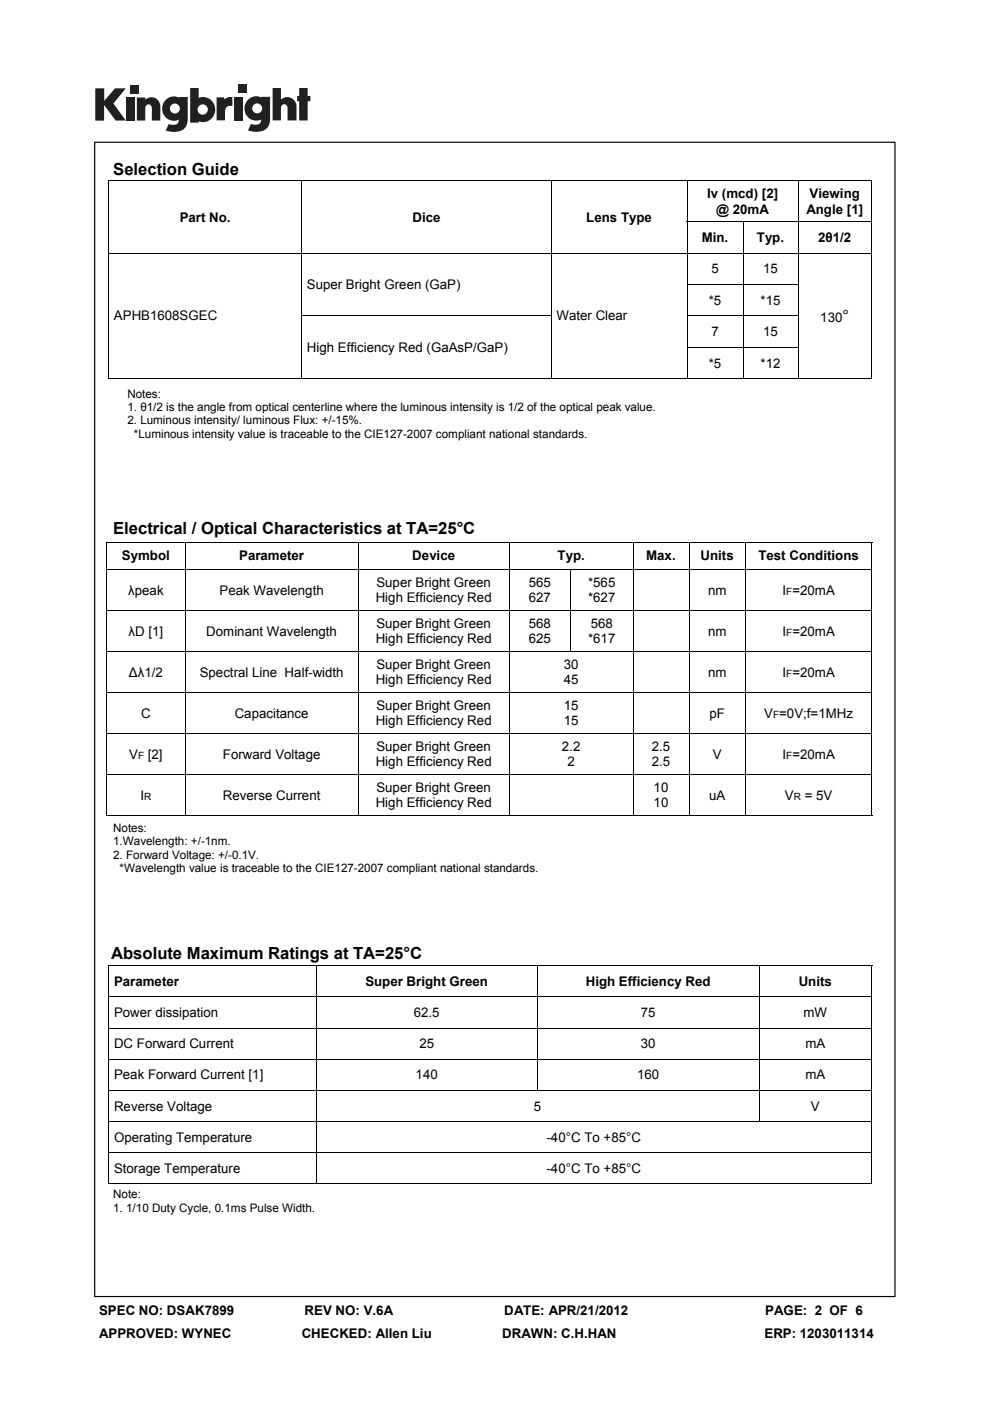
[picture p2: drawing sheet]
<svg xmlns="http://www.w3.org/2000/svg" width="210mm" height="297mm" viewBox="0 0 210 297" stroke-linecap="round" stroke-linejoin="round" font-family="sans-serif">
<defs><g id="words">
<g font-size="3.5">
<text x="24" y="37.1">Selection Guide</text>
<text x="178.7" y="68.2">°</text>
<text x="24" y="113.3">Electrical / Optical Characteristics at TA=25°C</text>
<text x="23.6" y="203.3">Absolute Maximum Ratings at TA=25°C</text>
</g>
<g font-size="2.8">
<text x="38.1" y="47">Part No.</text>
<text x="87.5" y="47">Dice</text>
<text x="124.4" y="47">Lens Type</text>
<text x="150" y="42.1">Iv (mcd) [2]</text>
<text x="151.9" y="45.3">@ 20mA</text>
<text x="171" y="45.3">Angle [1]</text>
<text x="171.7" y="42.1">Viewing</text>
<text x="148.8" y="51.4">Min.</text>
<text x="160.5" y="51.4">Typ.</text>
<text x="173.5" y="51.4">2θ1/2</text>
<text x="150.9" y="57.9">5</text>
<text x="161.9" y="57.9">15</text>
<text x="65.1" y="61.3">Super Bright Green (GaP)</text>
<text x="150.3" y="64.6">*5</text>
<text x="161.3" y="64.6">*15</text>
<text x="24.2" y="67.9">APHB1608SGEC</text>
<text x="118" y="67.9">Water Clear</text>
<text x="150.9" y="71.3">7</text>
<text x="161.9" y="71.3">15</text>
<text x="174" y="68.2">130</text>
<text x="65.1" y="74.6">High Efficiency Red (GaAsP/GaP)</text>
<text x="150.3" y="77.9">*5</text>
<text x="161.3" y="77.9">*12</text>
<text x="25.8" y="118.8">Symbol</text>
<text x="50.7" y="118.8">Parameter</text>
<text x="87.4" y="118.8">Device</text>
<text x="118.3" y="118.8">Typ.</text>
<text x="137.1" y="118.8">Max.</text>
<text x="148.6" y="118.8">Units</text>
<text x="160.9" y="118.8">Test Conditions</text>
<text x="79.8" y="124.5">Super Bright Green</text>
<text x="112.2" y="124.5">565</text>
<text x="124.7" y="124.5">*565</text>
<text x="27.2" y="126.1">λpeak</text>
<text x="46.6" y="126.1">Peak Wavelength</text>
<text x="79.7" y="127.7">High Efficiency Red</text>
<text x="112.2" y="127.7">627</text>
<text x="124.7" y="127.7">*627</text>
<text x="150.2" y="126.1">nm</text>
<text x="166" y="126.1">I =20mA</text>
<text x="27.3" y="134.8">λD [1]</text>
<text x="43.8" y="134.8">Dominant Wavelength</text>
<text x="79.7" y="136.4">High Efficiency Red</text>
<text x="79.8" y="133.2">Super Bright Green</text>
<text x="112.2" y="133.2">568</text>
<text x="112.2" y="136.4">625</text>
<text x="124.7" y="136.4">*617</text>
<text x="125.3" y="133.2">568</text>
<text x="150.2" y="134.8">nm</text>
<text x="166" y="134.8">I =20mA</text>
<text x="27.3" y="143.5">Δλ1/2</text>
<text x="42.4" y="143.5">Spectral Line Half-width</text>
<text x="79.8" y="141.9">Super Bright Green</text>
<text x="119.6" y="141.9">30</text>
<text x="150.2" y="143.5">nm</text>
<text x="166" y="143.5">I =20mA</text>
<text x="79.7" y="145.1">High Efficiency Red</text>
<text x="119.6" y="145.1">45</text>
<text x="29.9" y="152.2">C</text>
<text x="49.8" y="152.2">Capacitance</text>
<text x="79.7" y="153.8">High Efficiency Red</text>
<text x="79.8" y="150.6">Super Bright Green</text>
<text x="119.6" y="150.6">15</text>
<text x="119.6" y="153.8">15</text>
<text x="150.5" y="152.2">pF</text>
<text x="162.1" y="152.2">V =0V;f=1MHz</text>
<text x="27.4" y="160.9">V</text>
<text x="31.3" y="160.9">[2]</text>
<text x="47.3" y="160.9">Forward Voltage</text>
<text x="79.8" y="159.3">Super Bright Green</text>
<text x="119.2" y="159.3">2.2</text>
<text x="138.2" y="159.3">2.5</text>
<text x="151.2" y="160.9">V</text>
<text x="166" y="160.9">I =20mA</text>
<text x="79.7" y="162.5">High Efficiency Red</text>
<text x="79.8" y="168">Super Bright Green</text>
<text x="120.4" y="162.5">2</text>
<text x="138.2" y="162.5">2.5</text>
<text x="138.6" y="168">10</text>
<text x="29.8" y="169.6">I</text>
<text x="47.3" y="169.6">Reverse Current</text>
<text x="79.7" y="171.2">High Efficiency Red</text>
<text x="138.6" y="171.2">10</text>
<text x="150.4" y="169.6">uA</text>
<text x="166.5" y="169.6">V</text>
<text x="170.7" y="169.6">= 5V</text>
<text x="24.2" y="209">Parameter</text>
<text x="77.5" y="209">Super Bright Green</text>
<text x="124.2" y="209">High Efficiency Red</text>
<text x="169.4" y="209">Units</text>
<text x="24.2" y="215.6">Power dissipation</text>
<text x="87.8" y="215.6">62.5</text>
<text x="135.9" y="215.6">75</text>
<text x="170.4" y="215.6">mW</text>
<text x="24.2" y="222.2">DC Forward Current</text>
<text x="88.9" y="222.2">25</text>
<text x="135.9" y="222.2">30</text>
<text x="170.8" y="222.2">mA</text>
<text x="24.2" y="228.9">Peak Forward Current [1]</text>
<text x="88.2" y="228.9">140</text>
<text x="135.1" y="228.9">160</text>
<text x="170.8" y="228.9">mA</text>
<text x="24.2" y="235.5">Reverse Voltage</text>
<text x="113.2" y="235.5">5</text>
<text x="172" y="235.5">V</text>
<text x="24.2" y="242.1">Operating Temperature</text>
<text x="115.9" y="242.1">-40°C To +85°C</text>
<text x="24.2" y="248.7">Storage Temperature</text>
<text x="115.9" y="248.7">-40°C To +85°C</text>
<text x="21" y="278.7">SPEC NO: DSAK7899</text>
<text x="64.6" y="278.7">REV NO: V.6A</text>
<text x="107" y="278.7">DATE: APR/21/2012</text>
<text x="162.3" y="278.7">PAGE: 2 OF 6</text>
<text x="21" y="283.6">APPROVED: WYNEC</text>
<text x="64" y="283.6">CHECKED: Allen Liu</text>
<text x="106.5" y="283.6">DRAWN: C.H.HAN</text>
<text x="162.2" y="283.6">ERP: 1203011314</text>
</g>
<g font-size="2.5">
<text x="27" y="84.3">Notes:</text>
<text x="27" y="87.1">1. θ1/2 is the angle from optical centerline where the luminous intensity is 1/2 of the optical peak value.</text>
<text x="27" y="90">2. Luminous intensity/ luminous Flux: +/-15%.</text>
<text x="28.4" y="92.8">*Luminous intensity value is traceable to the CIE127-2007 compliant national standards.</text>
<text x="24" y="176.4">Notes:</text>
<text x="24" y="179.3">1.Wavelength: +/-1nm.</text>
<text x="24" y="182.1">2. Forward Voltage: +/-0.1V.</text>
<text x="25.4" y="185">*Wavelength value is traceable to the CIE127-2007 compliant national standards.</text>
<text x="24" y="254">Note:</text>
<text x="24" y="256.9">1. 1/10 Duty Cycle, 0.1ms Pulse Width.</text>
</g>
<g font-size="2.1">
<text x="166.8" y="126.1">F</text>
<text x="166.8" y="134.8">F</text>
<text x="166.8" y="143.5">F</text>
<text x="164" y="152.2">F</text>
<text x="29.3" y="160.9">F</text>
<text x="166.8" y="160.9">F</text>
<text x="30.6" y="169.6">R</text>
<text x="168.4" y="169.6">R</text>
</g>
</g></defs>
<g fill="#231f20">
<path d="M20.2 18.7h1.9v2.7l2.3-2.7h2.3l-2.6 3.2 2.6 3.7h-2.2l-2.4-3.3v3.3h-1.9z"/>
<path d="M26.7 20.7h1.8v4.9h-1.8z"/>
<path d="M49.6 20.7h1.8v4.9h-1.8z"/>
<path d="M27.6 18h1.8v1.8h-1.8z"/>
<path d="M50.6 17.9h1.8v1.8h-1.8z"/>
<path d="M29 20.7h1.8v.4a1.9 1.9 0 0 1 2.2-.3 1.9 1.9 0 0 1 1 2v2.8h-1.8v-2.7a.7 .7 0 0 0-.7-.8 .7 .7 0 0 0-.7 .8v2.7h-1.8z"/>
<path d="M45.9 20.6h1.7v.5a2.02 2.02 0 0 1 1.7-.5v1.9h-.2a1.12 1.12 0 0 0-1.4 1.3v1.7h-1.8z"/>
<path d="M57.8 18.7h1.8v2.4a1.98 1.98 0 0 1 2.2-.3 1.98 1.98 0 0 1 1.1 2v2.7h-1.9v-2.6a.7 .7 0 0 0-.7-.8 .7 .7 0 0 0-.7 .8v2.6h-1.8z"/>
<path d="M63.5 18.7h1.8v1.6h.5v1.1h-.5v4.1h-1.8v-4.1h-.5v-1.1h.5z"/>
<path d="M40.3 18.7v7.3h1.8v-.3a2.63 2.63 0 0 0 3.5-2.5 2.63 2.63 0 0 0-3.5-2.5v-2zM41.9 23.2a1.1 1.1 0 0 1 2.2 0 1.1 1.1 0 0 1-2.2 0z"/>
<path d="M35.3 21a2.56 2.56 0 0 0-.6 3.3 2.56 2.56 0 0 0 3.2 1.1 1.09 1.09 0 0 1-1.5 1.1l-.6-.2-.7 1.4a5.3 5.3 0 0 0 3.8-.2 2.69 2.69 0 0 0 .9-2.4v-4.5h-1.8v.1l-.8-.2a2.44 2.44 0 0 0-1.9 .5zM36 23a1.06 1.06 0 0 1 2.1 0 1.06 1.06 0 0 1-2.1 0z"/>
<path d="M52.8 21a2.56 2.56 0 0 0-.6 3.3 2.56 2.56 0 0 0 3.2 1 1.09 1.09 0 0 1-1.5 1.1l-.7-.1-.6 1.4a5.3 5.3 0 0 0 3.7-.3 2.69 2.69 0 0 0 1-2.3v-4.6h-1.8v.2l-.9-.3a2.44 2.44 0 0 0-1.8 .6zM53.5 23a1.06 1.06 0 0 1 2.1 0 1.06 1.06 0 0 1-2.1 0z"/>
</g>
<path d="M20 30v245h169.9v-245zM20.2 30.3h169.5v244.5h-169.5z" fill="#000"/>
<g fill="none" stroke="#000" stroke-width=".21">
<path d="M23 38.4h161.9M23.1 38.3v41.9M64 38.4v15.2M117 38.4v15.2M145.7 38.4v8.6M169.3 38.4v8.6M184.8 38.3v41.9M23.2 53.7h161.5M64 53.7v13.2M117 53.7v13.2M145.6 47.1h39.1M145.7 47.1v6.5"/>
<path d="M145.7 53.7v13.2M157.6 47.1v6.5M157.6 53.7v13.2M169.3 47.1v6.5M169.3 53.7v13.2M63.9 67h53.2M64 67v13.2M117 67v13.2M145.6 67h23.8M145.6 60.3h23.8M145.6 73.7h23.8M145.7 67v13.2"/>
<path d="M157.6 67.1v13.1M169.3 67v13.2M23 80.3h161.9M22.5 114.9h162.5M22.6 114.9v58M39.3 115v5.7M76 115v5.7M108 115v5.7M134.3 115v5.7M146.2 115v5.7M158.2 115v5.7M184.9 114.9v58"/>
<path d="M22.7 120.8h162.1M22.7 129.5h162.1M22.7 138.2h162.1M39.3 120.8v8.6M39.3 129.5v8.6M39.3 138.2v8.6M76 120.8v8.6M76 129.5v8.6M76 138.2v8.6M108 120.8v8.6M108 129.5v8.6M108 138.2v8.6"/>
<path d="M121 120.8v8.6M121 129.5v8.6M134.3 120.8v8.6M134.3 129.5v8.6M134.3 138.2v8.6M146.2 120.8v8.6M146.2 129.5v8.6M146.2 138.2v8.6M158.2 120.8v8.6M158.2 129.5v8.6M158.2 138.2v8.6M22.7 146.9h162.1"/>
<path d="M22.7 155.6h162.1M39.3 146.9v8.6M39.3 155.6v8.6M76 146.9v8.6M76 155.6v8.6M108 146.9v8.6M108 155.6v8.6M134.3 146.9v8.6M134.3 155.6v8.6M146.2 146.9v8.6M146.2 155.6v8.6M158.2 146.9v8.6"/>
<path d="M158.2 155.6v8.6M22.5 172.9h162.5M22.7 164.3h162.1M39.3 164.3v8.6M76 164.3v8.6M108 164.3v8.6M134.3 164.3v8.6M146.2 164.3v8.6M158.2 164.3v8.6M23 204.8h162M23.1 204.7v46.2M23.2 211.4h161.6"/>
<path d="M23.2 218h161.6M67 204.9v6.4M67 211.5v6.4M67 218.1v6.4M114 204.9v6.4M114 211.5v6.4M114 218.1v6.4M161 204.9v6.4M161 211.5v6.4M161 218.1v6.4M184.9 204.7v46.2M23.2 224.6h161.6"/>
<path d="M23.2 231.2h161.6M23.2 237.8h161.6M67 224.7v6.4M67 231.3v6.4M67 237.9v6.4M114 224.7v6.4M161 224.7v6.4M161 231.3v6.4M23 251h162M23.2 244.4h161.6M67 244.5v6.4"/>
</g>
<use href="#words"/>
</svg>
